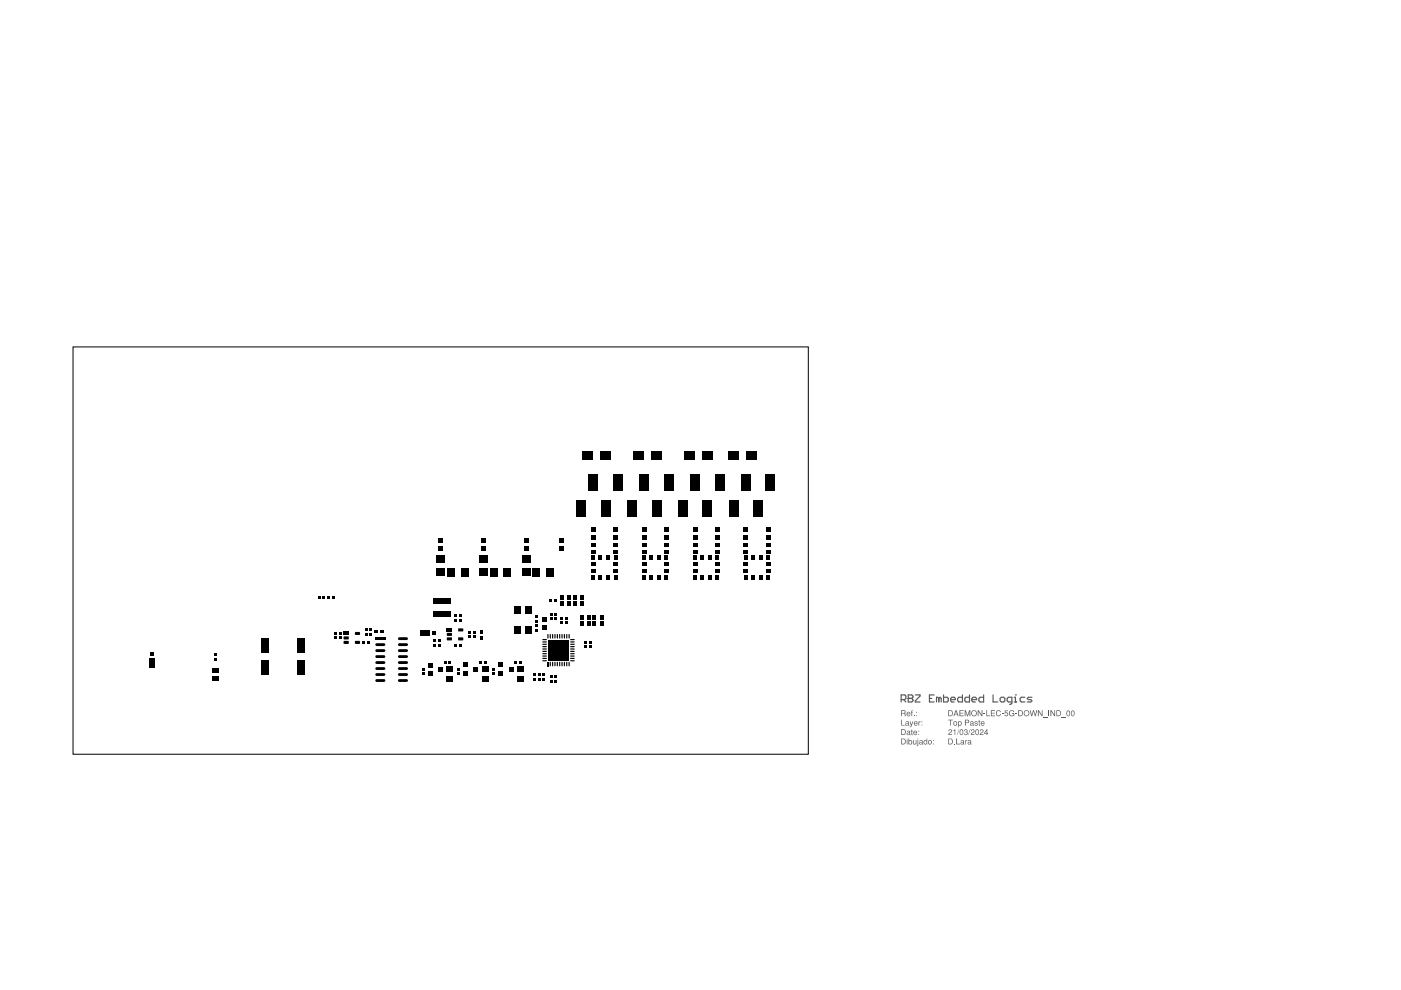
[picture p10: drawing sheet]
<svg xmlns="http://www.w3.org/2000/svg" width="297mm" height="210mm" viewBox="0 0 297 210" stroke-linecap="round" stroke-linejoin="round" font-family="sans-serif">
<path d="M15.5 73.6h155.9v86.3h-155.9z" fill="none" stroke="#000" stroke-width=".21"/>
<g fill="#000">
<path d="M123.5 95.7h2.2v1.7h-2.2z" fill-rule="evenodd"/>
<path d="M127.3 95.7h2.2v1.7h-2.2z" fill-rule="evenodd"/>
<path d="M134.3 95.7h2.2v1.7h-2.2z" fill-rule="evenodd"/>
<path d="M138.1 95.7h2.2v1.7h-2.2z" fill-rule="evenodd"/>
<path d="M145.1 95.7h2.2v1.7h-2.2z" fill-rule="evenodd"/>
<path d="M148.9 95.7h2.2v1.7h-2.2z" fill-rule="evenodd"/>
<path d="M154.4 95.7h2.2v1.7h-2.2z" fill-rule="evenodd"/>
<path d="M158.2 95.7h2.2v1.7h-2.2z" fill-rule="evenodd"/>
<path d="M92.6 117.7h1.8v1.5h-1.8z" fill-rule="evenodd"/>
<path d="M93 114.1h1v1h-1z" fill-rule="evenodd"/>
<path d="M93 115.8h1v1h-1z" fill-rule="evenodd"/>
<path d="M101.6 117.7h1.8v1.5h-1.8z" fill-rule="evenodd"/>
<path d="M102 114.1h1v1h-1z" fill-rule="evenodd"/>
<path d="M102 115.8h1v1h-1z" fill-rule="evenodd"/>
<path d="M110.6 117.7h1.8v1.5h-1.8z" fill-rule="evenodd"/>
<path d="M111 114.1h1v1h-1z" fill-rule="evenodd"/>
<path d="M111 115.8h1v1h-1z" fill-rule="evenodd"/>
<path d="M118.5 115.8h1v1h-1z" fill-rule="evenodd"/>
<path d="M118.5 114.1h1v1h-1z" fill-rule="evenodd"/>
<path d="M122.2 106.2h2v3.4h-2z" fill-rule="evenodd"/>
<path d="M125.4 117.8h.7v.9h-.7z" fill-rule="evenodd"/>
<path d="M125.3 119.2h.9v.7h-.9z" fill-rule="evenodd"/>
<path d="M125.3 116.6h.9v.7h-.9z" fill-rule="evenodd"/>
<path d="M125.3 115.1h.9v.7h-.9z" fill-rule="evenodd"/>
<path d="M125.3 111.8h1v1h-1z" fill-rule="evenodd"/>
<path d="M125.3 113.5h1v1h-1z" fill-rule="evenodd"/>
<path d="M124.8 100.7h2v3.4h-2z" fill-rule="evenodd"/>
<path d="M126.9 117.8h.7v.9h-.7z" fill-rule="evenodd"/>
<path d="M127.4 106.2h2v3.4h-2z" fill-rule="evenodd"/>
<path d="M128.7 117.8h.7v.9h-.7z" fill-rule="evenodd"/>
<path d="M130.2 117.8h.7v.9h-.7z" fill-rule="evenodd"/>
<path d="M130.1 119.2h.9v.7h-.9z" fill-rule="evenodd"/>
<path d="M130.1 116.6h.9v.7h-.9z" fill-rule="evenodd"/>
<path d="M130.1 115.1h.9v.7h-.9z" fill-rule="evenodd"/>
<path d="M130 111.8h1v1h-1z" fill-rule="evenodd"/>
<path d="M130 113.5h1v1h-1z" fill-rule="evenodd"/>
<path d="M130 100.7h2v3.4h-2z" fill-rule="evenodd"/>
<path d="M133 106.2h2v3.4h-2z" fill-rule="evenodd"/>
<path d="M136.2 117.8h.7v.9h-.7z" fill-rule="evenodd"/>
<path d="M136.1 119.2h.9v.7h-.9z" fill-rule="evenodd"/>
<path d="M136.1 115.1h.9v.7h-.9z" fill-rule="evenodd"/>
<path d="M136.1 116.6h.9v.7h-.9z" fill-rule="evenodd"/>
<path d="M136.1 113.5h1v1h-1z" fill-rule="evenodd"/>
<path d="M136.1 111.8h1v1h-1z" fill-rule="evenodd"/>
<path d="M135.6 100.7h2v3.4h-2z" fill-rule="evenodd"/>
<path d="M137.7 117.8h.7v.9h-.7z" fill-rule="evenodd"/>
<path d="M138.2 106.2h2v3.4h-2z" fill-rule="evenodd"/>
<path d="M139.4 117.8h.7v.9h-.7z" fill-rule="evenodd"/>
<path d="M140.9 117.8h.7v.9h-.7z" fill-rule="evenodd"/>
<path d="M140.8 119.2h.9v.7h-.9z" fill-rule="evenodd"/>
<path d="M140.8 115.1h.9v.7h-.9z" fill-rule="evenodd"/>
<path d="M140.8 116.6h.9v.7h-.9z" fill-rule="evenodd"/>
<path d="M140.8 113.5h1v1h-1z" fill-rule="evenodd"/>
<path d="M140.8 111.8h1v1h-1z" fill-rule="evenodd"/>
<path d="M140.8 100.7h2v3.4h-2z" fill-rule="evenodd"/>
<path d="M143.8 106.2h2v3.4h-2z" fill-rule="evenodd"/>
<path d="M147 117.7h.7v.9h-.7z" fill-rule="evenodd"/>
<path d="M146.9 119.2h.9v.7h-.9z" fill-rule="evenodd"/>
<path d="M146.9 116.6h.9v.7h-.9z" fill-rule="evenodd"/>
<path d="M146.9 115.1h.9v.7h-.9z" fill-rule="evenodd"/>
<path d="M146.9 111.8h1v1h-1z" fill-rule="evenodd"/>
<path d="M146.9 113.5h1v1h-1z" fill-rule="evenodd"/>
<path d="M146.4 100.7h2v3.4h-2z" fill-rule="evenodd"/>
<path d="M148.5 117.7h.7v.9h-.7z" fill-rule="evenodd"/>
<path d="M149 106.2h2v3.4h-2z" fill-rule="evenodd"/>
<path d="M150.2 117.8h.7v.9h-.7z" fill-rule="evenodd"/>
<path d="M151.7 117.8h.7v.9h-.7z" fill-rule="evenodd"/>
<path d="M151.6 119.2h.9v.7h-.9z" fill-rule="evenodd"/>
<path d="M151.6 116.6h.9v.7h-.9z" fill-rule="evenodd"/>
<path d="M151.6 115.1h.9v.7h-.9z" fill-rule="evenodd"/>
<path d="M151.6 113.5h1v1h-1z" fill-rule="evenodd"/>
<path d="M151.6 111.8h1v1h-1z" fill-rule="evenodd"/>
<path d="M151.6 100.7h2v3.4h-2z" fill-rule="evenodd"/>
<path d="M154.6 106.2h2v3.4h-2z" fill-rule="evenodd"/>
<path d="M157.8 117.8h.7v.9h-.7z" fill-rule="evenodd"/>
<path d="M157.7 119.2h.9v.7h-.9z" fill-rule="evenodd"/>
<path d="M157.7 116.6h.9v.7h-.9z" fill-rule="evenodd"/>
<path d="M157.7 115.1h.9v.7h-.9z" fill-rule="evenodd"/>
<path d="M157.7 113.5h1v1h-1z" fill-rule="evenodd"/>
<path d="M157.7 111.8h1v1h-1z" fill-rule="evenodd"/>
<path d="M157.2 100.7h2v3.4h-2z" fill-rule="evenodd"/>
<path d="M159.3 117.8h.7v.9h-.7z" fill-rule="evenodd"/>
<path d="M159.8 106.2h2v3.4h-2z" fill-rule="evenodd"/>
<path d="M161 117.8h.7v.9h-.7z" fill-rule="evenodd"/>
<path d="M162.5 117.8h.7v.9h-.7z" fill-rule="evenodd"/>
<path d="M162.4 119.2h.9v.7h-.9z" fill-rule="evenodd"/>
<path d="M162.4 116.6h.9v.7h-.9z" fill-rule="evenodd"/>
<path d="M162.4 115.1h.9v.7h-.9z" fill-rule="evenodd"/>
<path d="M162.4 111.8h1v1h-1z" fill-rule="evenodd"/>
<path d="M162.4 113.5h1v1h-1z" fill-rule="evenodd"/>
<path d="M162.4 100.7h2v3.4h-2z" fill-rule="evenodd"/>
<path d="M31.8 138.4h.8v.8h-.8z" fill-rule="evenodd"/>
<path d="M45.4 138.6h.5v.6h-.5z" fill-rule="evenodd"/>
<path d="M55.5 140h1.5v3.1h-1.5z" fill-rule="evenodd"/>
<path d="M55.5 135.3h1.5v3.1h-1.5z" fill-rule="evenodd"/>
<path d="M63.1 140h1.5v3.1h-1.5z" fill-rule="evenodd"/>
<path d="M63.1 135.3h1.5v3.1h-1.5z" fill-rule="evenodd"/>
<path d="M67.3 126.5h.7v.6h-.7z" fill-rule="evenodd"/>
<path d="M68.3 126.5h.7v.6h-.7z" fill-rule="evenodd"/>
<path d="M69.4 126.5h.6v.5h-.6z" fill-rule="evenodd"/>
<path d="M70.4 126.5h.6v.5h-.6z" fill-rule="evenodd"/>
<path d="M70.9 133.9h.6v.6h-.6z" fill-rule="evenodd"/>
<path d="M70.9 134.9h.6v.6h-.6z" fill-rule="evenodd"/>
<path d="M71.9 134.9h.5v.6h-.5z" fill-rule="evenodd"/>
<path d="M71.9 133.9h.5v.6h-.5z" fill-rule="evenodd"/>
<path d="M72.8 134h1.1v.6h-1.1z" fill-rule="evenodd"/>
<path d="M72.8 135.1l.2-.2h.8l.1 .5-.1 .2h-.8z" fill-rule="evenodd"/>
<path d="M72.8 136l.2-.1h.8l.1 .5-.1 .1h-.8z" fill-rule="evenodd"/>
<path d="M75.2 136l.2-.1h.8l.1 .5-.1 .1h-.8z" fill-rule="evenodd"/>
<path d="M75.2 134.1l.2-.1h.8l.1 .5-.1 .1h-.8z" fill-rule="evenodd"/>
<path d="M76.8 136h.6v.5h-.6z" fill-rule="evenodd"/>
<path d="M77.5 133.2h.5v.6h-.5z" fill-rule="evenodd"/>
<path d="M77.5 134.2h.5v.6h-.5z" fill-rule="evenodd"/>
<path d="M78.3 133.2h.5v.6h-.5z" fill-rule="evenodd"/>
<path d="M78.3 134.2h.5v.6h-.5z" fill-rule="evenodd"/>
<path d="M77.8 136h.6v.5h-.6z" fill-rule="evenodd"/>
<path d="M79.6 135.1h2.1v.6h-2.1z" fill-rule="evenodd"/>
<path d="M79.4 133.6h.7v.5h-.7z" fill-rule="evenodd"/>
<path d="M80.7 133.6h.7v.5h-.7z" fill-rule="evenodd"/>
<path d="M89 133.7h2v1.1h-2z" fill-rule="evenodd"/>
<path d="M91.5 133.9h.8v.8h-.8z" fill-rule="evenodd"/>
<path d="M91.8 129.6h3.7v1.2h-3.7z" fill-rule="evenodd"/>
<path d="M91.8 126.8h3.7v1.2h-3.7z" fill-rule="evenodd"/>
<path d="M91.8 135.5h.6v.6h-.6z" fill-rule="evenodd"/>
<path d="M91.8 136.5h.6v.6h-.6z" fill-rule="evenodd"/>
<path d="M92.6 120.6h1.8v1.5h-1.8z" fill-rule="evenodd"/>
<path d="M92.9 136.5h.5v.6h-.5z" fill-rule="evenodd"/>
<path d="M92.9 135.5h.5v.6h-.5z" fill-rule="evenodd"/>
<path d="M94.7 133.2h1.1v.7h-1.1z" fill-rule="evenodd"/>
<path d="M94.9 120.5h1.5v1.8h-1.5z" fill-rule="evenodd"/>
<path d="M94.7 134.3l.2-.1h.8l.1 .5-.1 .1h-.8z" fill-rule="evenodd"/>
<path d="M94.9 135.1h.8l.1 .5-.1 .2h-.8l-.2-.2z" fill-rule="evenodd"/>
<path d="M96.4 136.7h.6v.5h-.6z" fill-rule="evenodd"/>
<path d="M96.3 130.3h.6v.5h-.6z" fill-rule="evenodd"/>
<path d="M96.3 131.2h.6v.5h-.6z" fill-rule="evenodd"/>
<path d="M97.3 135.1h.8l.1 .5-.1 .2h-.8l-.2-.2z" fill-rule="evenodd"/>
<path d="M97.1 133.4l.2-.2h.8l.1 .5-.1 .2h-.8z" fill-rule="evenodd"/>
<path d="M97.4 136.7h.6v.5h-.6z" fill-rule="evenodd"/>
<path d="M97.8 120.5h1.5v1.8h-1.5z" fill-rule="evenodd"/>
<path d="M97.3 130.3h.6v.5h-.6z" fill-rule="evenodd"/>
<path d="M97.3 131.2h.6v.5h-.6z" fill-rule="evenodd"/>
<path d="M99.3 134.7h.5v.6h-.5z" fill-rule="evenodd"/>
<path d="M99.3 133.7h.5v.6h-.5z" fill-rule="evenodd"/>
<path d="M100.3 134.7h.5v.6h-.5z" fill-rule="evenodd"/>
<path d="M100.3 133.7h.5v.6h-.5z" fill-rule="evenodd"/>
<path d="M101.6 120.6h1.8v1.5h-1.8z" fill-rule="evenodd"/>
<path d="M101.8 134.9h.5v.7h-.5z" fill-rule="evenodd"/>
<path d="M101.8 133.6h.5v.7h-.5z" fill-rule="evenodd"/>
<path d="M103.9 120.5h1.5v1.8h-1.5z" fill-rule="evenodd"/>
<path d="M106.8 120.5h1.5v1.8h-1.5z" fill-rule="evenodd"/>
<path d="M108.9 128.6h1.4v1.6h-1.4z" fill-rule="evenodd"/>
<path d="M108.9 132.8h1.4v1.6h-1.4z" fill-rule="evenodd"/>
<path d="M110.6 120.6h1.8v1.5h-1.8z" fill-rule="evenodd"/>
<path d="M111.3 132.8h1.4v1.6h-1.4z" fill-rule="evenodd"/>
<path d="M111.3 128.6h1.4v1.6h-1.4z" fill-rule="evenodd"/>
<path d="M112.9 120.5h1.5v1.8h-1.5z" fill-rule="evenodd"/>
<path d="M113.5 132.3h.5v.6h-.5z" fill-rule="evenodd"/>
<path d="M113.5 133.3h.5v.6h-.5z" fill-rule="evenodd"/>
<path d="M113.5 131.4h.5v.6h-.5z" fill-rule="evenodd"/>
<path d="M113.5 130.4h.5v.6h-.5z" fill-rule="evenodd"/>
<path d="M115.8 120.5h1.5v1.8h-1.5z" fill-rule="evenodd"/>
<path d="M114.9 130.8h1v1h-1z" fill-rule="evenodd"/>
<path d="M114.9 132.5h1v1h-1z" fill-rule="evenodd"/>
<path d="M116.5 127h.6v.5h-.6z" fill-rule="evenodd"/>
<path d="M116.5 131h.6v.5h-.6z" fill-rule="evenodd"/>
<path d="M116.5 130h.6v.6h-.6z" fill-rule="evenodd"/>
<path d="M117.5 127h.6v.5h-.6z" fill-rule="evenodd"/>
<path d="M117.5 131h.6v.5h-.6z" fill-rule="evenodd"/>
<path d="M117.5 130h.6v.6h-.6z" fill-rule="evenodd"/>
<path d="M118.8 126.3h.7v.9h-.7z" fill-rule="evenodd"/>
<path d="M118.8 127.5h.7v.9h-.7z" fill-rule="evenodd"/>
<path d="M118.7 131.8h.6v.5h-.6z" fill-rule="evenodd"/>
<path d="M118.7 130.8h.6v.6h-.6z" fill-rule="evenodd"/>
<path d="M119.7 131.8h.6v.5h-.6z" fill-rule="evenodd"/>
<path d="M119.7 130.8h.6v.6h-.6z" fill-rule="evenodd"/>
<path d="M120.3 126.3h.7v.9h-.7z" fill-rule="evenodd"/>
<path d="M120.3 127.5h.7v.9h-.7z" fill-rule="evenodd"/>
<path d="M121.5 126.3h.7v.9h-.7z" fill-rule="evenodd"/>
<path d="M121.5 127.5h.7v.9h-.7z" fill-rule="evenodd"/>
<path d="M123 130.4h.7v.9h-.7z" fill-rule="evenodd"/>
<path d="M123 131.7h.7v.9h-.7z" fill-rule="evenodd"/>
<path d="M123 126.3h.7v.9h-.7z" fill-rule="evenodd"/>
<path d="M123 127.5h.7v.9h-.7z" fill-rule="evenodd"/>
<path d="M123.8 136.9h.6v.5h-.6z" fill-rule="evenodd"/>
<path d="M123.8 135.8h.6v.6h-.6z" fill-rule="evenodd"/>
<path d="M124.5 130.4h.7v.9h-.7z" fill-rule="evenodd"/>
<path d="M124.5 131.7h.7v.9h-.7z" fill-rule="evenodd"/>
<path d="M124.8 136.9h.6v.5h-.6z" fill-rule="evenodd"/>
<path d="M125.4 121.9h.7v.9h-.7z" fill-rule="evenodd"/>
<path d="M124.8 135.8h.6v.6h-.6z" fill-rule="evenodd"/>
<path d="M125.7 130.4h.7v.9h-.7z" fill-rule="evenodd"/>
<path d="M125.3 120.7h.9v.7h-.9z" fill-rule="evenodd"/>
<path d="M125.7 131.7h.7v.9h-.7z" fill-rule="evenodd"/>
<path d="M126.9 121.9h.7v.9h-.7z" fill-rule="evenodd"/>
<path d="M127.2 130.4h.7v.9h-.7z" fill-rule="evenodd"/>
<path d="M127.2 131.7h.7v.9h-.7z" fill-rule="evenodd"/>
<path d="M128.7 121.9h.7v.9h-.7z" fill-rule="evenodd"/>
<path d="M130.2 121.9h.7v.9h-.7z" fill-rule="evenodd"/>
<path d="M130.1 120.7h.9v.7h-.9z" fill-rule="evenodd"/>
<path d="M136.2 121.9h.7v.9h-.7z" fill-rule="evenodd"/>
<path d="M136.1 120.7h.9v.7h-.9z" fill-rule="evenodd"/>
<path d="M137.7 121.9h.7v.9h-.7z" fill-rule="evenodd"/>
<path d="M139.4 121.9h.7v.9h-.7z" fill-rule="evenodd"/>
<path d="M140.9 121.9h.7v.9h-.7z" fill-rule="evenodd"/>
<path d="M140.8 120.7h.9v.7h-.9z" fill-rule="evenodd"/>
<path d="M147 121.9h.7v.9h-.7z" fill-rule="evenodd"/>
<path d="M146.9 120.7h.9v.7h-.9z" fill-rule="evenodd"/>
<path d="M148.5 121.9h.7v.9h-.7z" fill-rule="evenodd"/>
<path d="M150.2 121.9h.7v.9h-.7z" fill-rule="evenodd"/>
<path d="M151.7 121.9h.7v.9h-.7z" fill-rule="evenodd"/>
<path d="M151.6 120.7h.9v.7h-.9z" fill-rule="evenodd"/>
<path d="M157.8 121.9h.7v.9h-.7z" fill-rule="evenodd"/>
<path d="M157.7 120.7h.9v.7h-.9z" fill-rule="evenodd"/>
<path d="M159.3 121.9h.7v.9h-.7z" fill-rule="evenodd"/>
<path d="M161 121.9h.7v.9h-.7z" fill-rule="evenodd"/>
<path d="M162.5 121.9h.7v.9h-.7z" fill-rule="evenodd"/>
<path d="M162.4 120.7h.9v.7h-.9z" fill-rule="evenodd"/>
<path d="M31.6 139.7h1.1v2h-1.1z" fill-rule="evenodd"/>
<path d="M45 143.4h1.3v.9h-1.3z" fill-rule="evenodd"/>
<path d="M45 141.7h1.3v.9h-1.3z" fill-rule="evenodd"/>
<path d="M45.4 139.6h.5v.6h-.5z" fill-rule="evenodd"/>
<path d="M89.5 141.6h.5v.6h-.5z" fill-rule="evenodd"/>
<path d="M89.5 142.6h.5v.6h-.5z" fill-rule="evenodd"/>
<path d="M90.7 142.5h1v.8h-1z" fill-rule="evenodd"/>
<path d="M90.7 140.6h1v.8h-1z" fill-rule="evenodd"/>
<path d="M92.9 141.5h1v.9h-1z" fill-rule="evenodd"/>
<path d="M94.1 140.3h.6v.5h-.6z" fill-rule="evenodd"/>
<path d="M94.7 143.3h1.4v1.2h-1.4z" fill-rule="evenodd"/>
<path d="M94.7 141.3h1.4v1.2h-1.4z" fill-rule="evenodd"/>
<path d="M95.1 140.3h.6v.5h-.6z" fill-rule="evenodd"/>
<path d="M96.9 141.6h.5v.6h-.5z" fill-rule="evenodd"/>
<path d="M96.9 142.6h.5v.6h-.5z" fill-rule="evenodd"/>
<path d="M98.2 142.4h.9v.9h-.9z" fill-rule="evenodd"/>
<path d="M98.2 140.5h.9v.9h-.9z" fill-rule="evenodd"/>
<path d="M100.4 141.5h.9v.8h-.9z" fill-rule="evenodd"/>
<path d="M101.6 140.3h.6v.5h-.6z" fill-rule="evenodd"/>
<path d="M102.2 141.3h1.4v1.2h-1.4z" fill-rule="evenodd"/>
<path d="M102.2 143.3h1.4v1.2h-1.4z" fill-rule="evenodd"/>
<path d="M102.6 140.3h.6v.5h-.6z" fill-rule="evenodd"/>
<path d="M104.4 141.6h.5v.6h-.5z" fill-rule="evenodd"/>
<path d="M104.4 142.6h.5v.6h-.5z" fill-rule="evenodd"/>
<path d="M105.7 142.4h1v.9h-1z" fill-rule="evenodd"/>
<path d="M105.7 140.5h1v.9h-1z" fill-rule="evenodd"/>
<path d="M107.9 141.5h1v.8h-1z" fill-rule="evenodd"/>
<path d="M109.1 140.3h.6v.5h-.6z" fill-rule="evenodd"/>
<path d="M109.7 141.3h1.4v1.2h-1.4z" fill-rule="evenodd"/>
<path d="M109.7 143.3h1.4v1.2h-1.4z" fill-rule="evenodd"/>
<path d="M110.1 140.3h.6v.5h-.6z" fill-rule="evenodd"/>
<path d="M113.1 142.7h.5v.6h-.5z" fill-rule="evenodd"/>
<path d="M113.1 143.7h.5v.6h-.5z" fill-rule="evenodd"/>
<path d="M114.1 143.7h.5v.6h-.5z" fill-rule="evenodd"/>
<path d="M114.1 142.7h.5v.6h-.5z" fill-rule="evenodd"/>
<path d="M114.9 143.7h.5v.6h-.5z" fill-rule="evenodd"/>
<path d="M114.9 142.7h.5v.6h-.5z" fill-rule="evenodd"/>
<path d="M116.2 135.7h4.4v4.3h-4.4z" fill-rule="evenodd"/>
<path d="M116 140.3h.3v1h-.3z" fill-rule="evenodd"/>
<path d="M116.6 144.2h.6v.6h-.6z" fill-rule="evenodd"/>
<path d="M116.6 143.2h.6v.6h-.6z" fill-rule="evenodd"/>
<path d="M117.6 143.2h.5v.6h-.5z" fill-rule="evenodd"/>
<path d="M117.6 144.2h.5v.6h-.5z" fill-rule="evenodd"/>
</g>
<g fill="#000">
<path d="M72.9 135l.1-.1v.2h-.2zM72.8 135.4h.2v.2zM72.9 135.9h.1v.1h-.2zM72.8 136.4h.2v.1zM73.8 135.4h.1l-.1 .2zM73.8 134.9l.1 .2h-.1zM73.8 136.4h.1l-.1 .1zM73.8 135.9l.1 .1h-.1zM75.3 135.9h.1v.1h-.2zM75.2 136.4h.2v.1zM75.3 134h.1v.1h-.2zM75.2 134.5h.2v.1z"/>
<path d="M76.2 136.4h.1l-.1 .1zM76.2 135.9l.1 .1h-.1zM76.2 134.5h.1l-.1 .1zM76.2 134l.1 .1h-.1zM94.8 134.2h.1v.1h-.2zM94.7 134.7h.2v.1zM94.8 135.2l.1-.1v.2h-.2zM94.7 135.6h.2v.2zM95.7 134.7h.1l-.1 .1zM95.7 134.2l.1 .1h-.1zM95.7 135.6h.1l-.1 .2zM95.7 135.1l.1 .2h-.1z"/>
<path d="M97.2 135.2l.1-.1v.2h-.2zM97.1 135.6h.2v.2zM97.2 133.3l.1-.1v.2h-.2zM97.1 133.7h.2v.2zM98.1 135.6h.1l-.1 .2zM98.1 135.1l.1 .2h-.1zM98.1 133.7h.1l-.1 .2zM98.1 133.2l.1 .2h-.1z"/>
</g>
<g fill="none" stroke="#000" stroke-width=".25">
<path d="M115.1 139.6h.7M115.1 139.1h.7M115.1 138.6h.7M115.1 138.1h.7M115.1 137.6h.7M115.1 137.1h.7M115.1 136.6h.7M115.1 136.1h.7M115.1 135.6h.7M116.2 134.5v.8M116.7 134.5v.8M117.2 134.5v.8"/>
<path d="M117.7 134.5v.8M118.2 134.5v.8M118.7 134.5v.8M119.2 134.5v.8M119.7 134.5v.8M120.2 134.5v.8M120.7 134.5v.8M121 139.6h.7M121 139.1h.7M121 138.6h.7M121 138.1h.7M121 137.6h.7"/>
<path d="M121 137.1h.7M121 136.6h.7M121 136.1h.7M121 135.6h.7M115.1 140.1h.7M116.7 140.4v.8M117.2 140.4v.8M117.7 140.4v.8M118.2 140.4v.8M118.7 140.4v.8M119.2 140.4v.8M119.7 140.4v.8"/>
<path d="M120.2 140.4v.8M120.7 140.4v.8M121 140.1h.7"/>
</g>
<g fill="none" stroke="#000" stroke-width=".6">
<path d="M79.9 136.7h1.5M79.9 137.9h1.5M79.9 139.2h1.5M84.7 136.7h1.5M84.7 137.9h1.5M84.7 139.2h1.5M84.7 135.4h1.5M79.9 140.5h1.5M79.9 141.7h1.5M79.9 143h1.5M79.9 144.3h1.5M84.7 140.5h1.5"/>
<path d="M84.7 141.7h1.5M84.7 143h1.5M84.7 144.3h1.5"/>
</g>
<g fill="none" stroke="#5a5a5a" stroke-width=".25">
<path d="M191.1 148.3h.7l.3-.2v-.5l-.3-.3h-.7v1.5M191.6 148.3l.5 .5M192.6 148.1h.1M192.6 147.3h.7l.3 .3v.2l-.3 .3 .3 .2v.3l-.3 .2h-.7zM192.6 148.1h.7M194.1 147.3h1v.3l-1 1v.2h1M197.1 148.1h.5M198.1 147.3h-1v1.5h1M199.1 148.1l-.3-.3h-.2v1M199.1 148.1v.7M199.1 148.1l.2-.3 .3 .3v.7M200.1 147.3v1.5h.7l.3-.2v-.5l-.3-.3h-.7"/>
<path d="M201.6 148.3h1v-.2l-.3-.3h-.5l-.2 .3v.5l.2 .2h.5M204.1 147.3v1.5h-.8l-.2-.2v-.5l.2-.3h.8M205.6 147.3v1.5h-.8l-.2-.2v-.5l.2-.3h.8M206.1 148.3h.9v-.2l-.2-.3h-.5l-.2 .3v.5l.2 .2h.5M208.5 147.3v1.5h-.7l-.3-.2v-.5l.3-.3h.7M210.5 147.3v1.5h1M212 148.1l.3-.3h.5l.2 .3v.5l-.2 .2h-.5l-.3-.2zM214.5 148.8h-.7l-.3-.2v-.5l.3-.3h.7v1.3l-.2 .2h-.3M215 148.8h.5M215 147.8h.3v1M215.3 147.3h.1M217.3 147.8h-.8l-.2 .3v.5l.2 .2h.8"/>
<path d="M218.8 147.8h-.8l-.2 .3 .2 .2h.5l.3 .3-.3 .2h-.7"/>
</g>
<g fill="#5a5a5a">
<path d="M193.3 150.7l.2-.1-.1 .1v.2h.1l-.1 .2v.8h-.2v-.8h-.1z"/>
<path d="M193.7 151.7h.2v.2h-.2z"/>
<path d="M191.1 152.6h.1v1.1h.6v.1h-.7z"/>
<path d="M192.9 152.9h.1l.2 .7 .3-.7h.1l-.5 1.3h-.2l.2-.3z"/>
<path d="M194.7 152.9h.2v.2l.3-.2-.3 .4v.5h-.2z"/>
<path d="M193.6 156.9h.1l.1 .8 .3-.1 .1-.7h.1v.9h-.7z"/>
<path d="M193.2 154.7l.3 .2-.1 .2 .1 .8-.3-.1v-.7h-.1z"/>
<path d="M203.4 150.6h.9v.1h-.7v.4h.7v.2h-.7v.4h.7v.2h-.9z"/>
<path d="M204.5 150.6h.3l.3 1 .4-1h.2v1.3h-.1v-1.1l-.4 1.1h-.2l-.3-1.1v1.1h-.2z"/>
<path d="M207.3 150.6h.2l.6 1v-1h.2v1.3h-.2l-.6-1.1v1.1h-.2z"/>
<path d="M208.5 151.3h.4v.1h-.4z"/>
<path d="M209.1 150.6h.2v1.1h.6v.2h-.8z"/>
<path d="M210.1 150.6h.9v.1h-.8v.4h.7v.2h-.7v.4h.8v.2h-.9z"/>
<path d="M211.3 150.8l.5-.2 .3 .2 .1 .2-.6-.3-.3 .5 .3 .5h.3l.3-.3-.2 .4-.4 .1-.3-.3-.1-.5z"/>
<path d="M212.4 151.3h.4v.1h-.4z"/>
<path d="M213.1 150.6h.6v.2h-.5l-.1 .3 .3-.1 .3 .2v.4l-.2 .3h-.3l-.2-.2-.1-.2h.2l.3 .2 .2-.2-.2-.3-.4 .1z"/>
<path d="M214.1 150.8l.3-.2 .5 .1 .1 .3-.3-.3-.4 .1-.2 .6 .1 .2 .4 .1 .2-.1 .1-.3h-.4v-.1h.5v.7l-.1-.2-.5 .2-.4-.2-.1-.5z"/>
<path d="M215.2 151.3h.5v.1h-.5z"/>
<path d="M218.3 150.6h.2l.2 1 .3-1h.2l.3 1 .2-1h.2l-.3 1.3h-.2l-.3-1.1-.3 1.1h-.2z"/>
<path d="M220 150.6h.2l.7 1v-1h.1v1.3h-.1l-.7-1.1v1.1h-.2z"/>
<path d="M221.1 152.1h1.1z"/>
<path d="M222.3 150.6h.2v1.3h-.2z"/>
<path d="M222.7 150.6h.2l.6 1v-1h.2v1.3h-.2l-.6-1.1v1.1h-.2z"/>
<path d="M225 152.1h1.1z"/>
<path d="M202.3 157.7h.2v.1h-.2z"/>
<path d="M202.7 156.6h.2v1.1h.6v.1h-.8z"/>
<path d="M204.6 156.9l.2 .2 .3-.2-.3 .3v.6h-.2z"/>
<path d="M201.2 154.8l.3-.2 .3 .2v.4l-.6 .5h.6v.1h-.7v-.3l.6-.5-.1-.2h-.2l-.3 .2z"/>
<path d="M202.1 154.9l.4-.3v1.2h-.1v-.8z"/>
<path d="M203.3 154.6l-.4 1.3z"/>
<path d="M204.5 154.7l.3-.1 .3 .2-.1 .4 .2 .4-.2 .2-.4 .1-.2-.2v-.2l.3 .2 .3-.2-.1-.2h-.2l.3-.2v-.3h-.3l-.3 .2z"/>
<path d="M205.7 154.6l-.4 1.3z"/>
<path d="M205.9 154.7l.4-.1 .3 .2-.1 .4-.5 .5h.6v.1h-.8l.2-.4 .5-.4-.2-.2-.5 .2z"/>
<path d="M207.8 154.7l.4-.1 .3 .2-.1 .4-.5 .5h.6v.1h-.8l.2-.4 .5-.4-.2-.2-.5 .2z"/>
<path d="M201.1 152.6h.9v.1h-.4v1.1h-.1v-1.1h-.4z"/>
<path d="M206.6 153l.2-.1 .5 .1v.2l-.3-.2-.3 .2 .6 .2-.1 .4h-.6v-.2l.3 .2 .3-.1-.1-.2-.4-.1z"/>
<path d="M207.5 152.7l.3 .2-.1 .2 .1 .8-.3-.1v-.7h-.1z"/>
<path d="M191.2 150.7v.5h.5l.1-.2v-.2zM191.1 150.6l.8 .1 .1 .3-.2 .2 .2 .7-.2-.1v-.4l-.2-.1h-.4v.6h-.1z"/>
<path d="M192.4 151.1v.2h.5l-.2-.3zM192.3 151l.4-.1 .3 .2v.3h-.6l.1 .3 .5-.1-.3 .3-.4-.2z"/>
<path d="M194.2 150.9h.2v.2h-.2zM194.2 151.7h.2v.2h-.2z"/>
<path d="M192.1 153.6v.1l.2 .1 .2-.4zM192 153.1l.2-.2 .5 .1 .1 .9-.8-.1v-.4l.5-.1v-.2l-.3-.1-.1 .2z"/>
<path d="M194 153.1l-.1 .2h.5l-.2-.3zM193.8 153l.5-.1 .2 .2 .1 .3h-.7l.2 .4 .4-.2-.1 .2-.3 .1-.3-.2z"/>
<path d="M195.4 152.9h.2v.2h-.2zM195.4 153.7h.2v.1h-.2z"/>
<path d="M191.2 156.7v1h.5l.1-.2 .1-.5-.2-.3zM191.1 156.6h.6l.2 .2 .1 .5-.2 .5h-.7z"/>
<path d="M192.2 156.6h.2v.2h-.2zM192.2 156.9h.2v.9h-.2z"/>
<path d="M192.7 157.3a.3 .3 0 0 0 .6 0 .3 .3 0 0 0-.6 0zM192.6 156.6h.2v.4l.3-.1 .3 .3v.4l-.2 .2h-.6z"/>
<path d="M194.5 156.6h.2v.2h-.2zM194.5 156.9h.2v1.2l-.3 .1 .1-.2z"/>
<path d="M195 157.5l.2 .3 .2-.1 .1-.3zM194.9 157l.3-.1 .3 .1 .2 .9-.2-.2-.6 .1v-.3l.6-.3-.3-.2-.3 .2z"/>
<path d="M195.9 157l.3-.1 .3 .1v-.4h.1v1.2l-.1-.1-.4 .2-.2-.2zM196 157.2v.4l.3 .1 .1-.5-.2-.2z"/>
<path d="M196.9 157.4a.31 .31 0 0 0 .6 0 .31 .31 0 0 0-.6 0zM196.7 157.3a.45 .45 0 0 1 .9 0 .45 .45 0 0 1-.9 0z"/>
<path d="M197.8 156.9h.2v.2h-.2zM197.8 157.7h.2v.1h-.2z"/>
<path d="M191.2 154.7v1h.5l.2-.3-.1-.6zM191.1 154.6h.5l.3 .2 .1 .5-.3 .5h-.6z"/>
<path d="M192.4 155.5v.2l.2 .1 .2-.4zM192.3 155h.6l.2 .9-.8-.1-.1-.3 .6-.3-.1-.2-.5 .2z"/>
<path d="M193.9 155.1l-.1 .2h.5l-.1-.3zM193.7 155.1l.2-.2 .5 .1v.5h-.6l.2 .3 .4-.2-.1 .2h-.5l-.2-.2z"/>
<path d="M194.7 154.9h.2v.2h-.2zM194.7 155.7h.2v.1h-.2z"/>
<path d="M201.2 150.7v1h.4l.2-.2v-.5l-.2-.3zM201.1 150.6h.6l.2 .2 .1 .7-.3 .3-.6 .1z"/>
<path d="M202.7 150.8l-.2 .5h.4zM202.6 150.6h.2l.4 1.3h-.1l-.2-.4h-.4l-.2 .4h-.2z"/>
<path d="M206 151.2a.5 .5 0 0 0 1 0 .5 .5 0 0 0-1 0zM205.9 151.2a.64 .64 0 0 1 1.2 0 .64 .64 0 0 1-1.2 0z"/>
<path d="M216.1 150.7v1h.4l.2-.2v-.5l-.2-.3zM215.9 150.6h.6l.3 .3 .1 .5-.3 .4-.7 .1z"/>
<path d="M217.2 151.2a.48 .48 0 0 0 .9 0 .48 .48 0 0 0-.9 0zM217 151.2a.65 .65 0 0 1 1.3 0 .65 .65 0 0 1-1.3 0z"/>
<path d="M224.1 150.7v1l.6-.1 .1-.3-.1-.4zM224 150.6h.6l.3 .3 .1 .4-.3 .5-.7 .1z"/>
<path d="M226.3 150.9l-.1 .5 .3 .3 .2-.2v-.5l-.1-.2zM226.2 150.8l.4-.2 .2 .3v.6l-.2 .4-.5-.3z"/>
<path d="M227.3 150.9l-.1 .6 .3 .2 .2-.1v-.6l-.2-.2zM227.2 150.8l.3-.2 .3 .3v.5l-.2 .5-.5-.2z"/>
<path d="M201.2 156.7v1h.4l.2-.2v-.6l-.1-.2zM201.1 156.6h.6l.2 .2 .1 .4-.2 .6h-.7z"/>
<path d="M203.8 157.5l.2 .3 .2-.1v-.3zM203.7 157l.3-.1 .3 .1 .2 .9-.3-.2-.5 .1v-.3l.5-.3-.2-.2-.3 .2z"/>
<path d="M205.3 157.5l.2 .3 .2-.1 .1-.3zM205.2 157l.3-.1 .4 .1 .1 .9-.2-.2-.6 .1v-.3l.6-.3-.3-.2-.3 .2z"/>
<path d="M203.7 154.8l-.1 .6 .3 .3 .2-.2v-.5l-.2-.2zM203.5 154.8l.4-.2 .3 .2v.6l-.2 .5h-.3l-.2-.3z"/>
<path d="M207 154.9v.7l.3 .1 .1-.8-.2-.1zM206.9 154.8l.3-.2 .3 .3v.7l-.2 .3-.5-.3z"/>
<path d="M209.2 154.9l-.4 .5h.4zM209.2 154.6h.1v.8h.2l-.2 .4h-.1v-.2h-.6z"/>
<path d="M202.2 153.4a.3 .3 0 0 0 .6 0 .3 .3 0 0 0-.6 0zM202 153.4a.5 .5 0 0 1 1 0 .5 .5 0 0 1-1 0z"/>
<path d="M203.1 152.9l.1 .1 .4-.1 .3 .3-.2 .6h-.5v.4h-.1zM203.2 153.3a.31 .31 0 0 0 .6 0 .31 .31 0 0 0-.6 0z"/>
<path d="M204.8 152.7v.5l.5-.1-.1-.3zM204.6 152.6h.7l.2 .3-.1 .3-.6 .1v.5h-.2z"/>
<path d="M205.8 153.6l.2 .2 .2-.4zM205.7 153l.2-.1 .5 .1 .1 .9-.8-.1 .1-.4 .4-.1-.1-.3-.4 .2z"/>
<path d="M208.1 153.1v.2h.5l-.2-.3zM208 153l.4-.1 .3 .2v.3h-.6l.2 .4 .4-.2-.2 .2-.2 .1-.3-.2z"/>
</g>
</svg>
